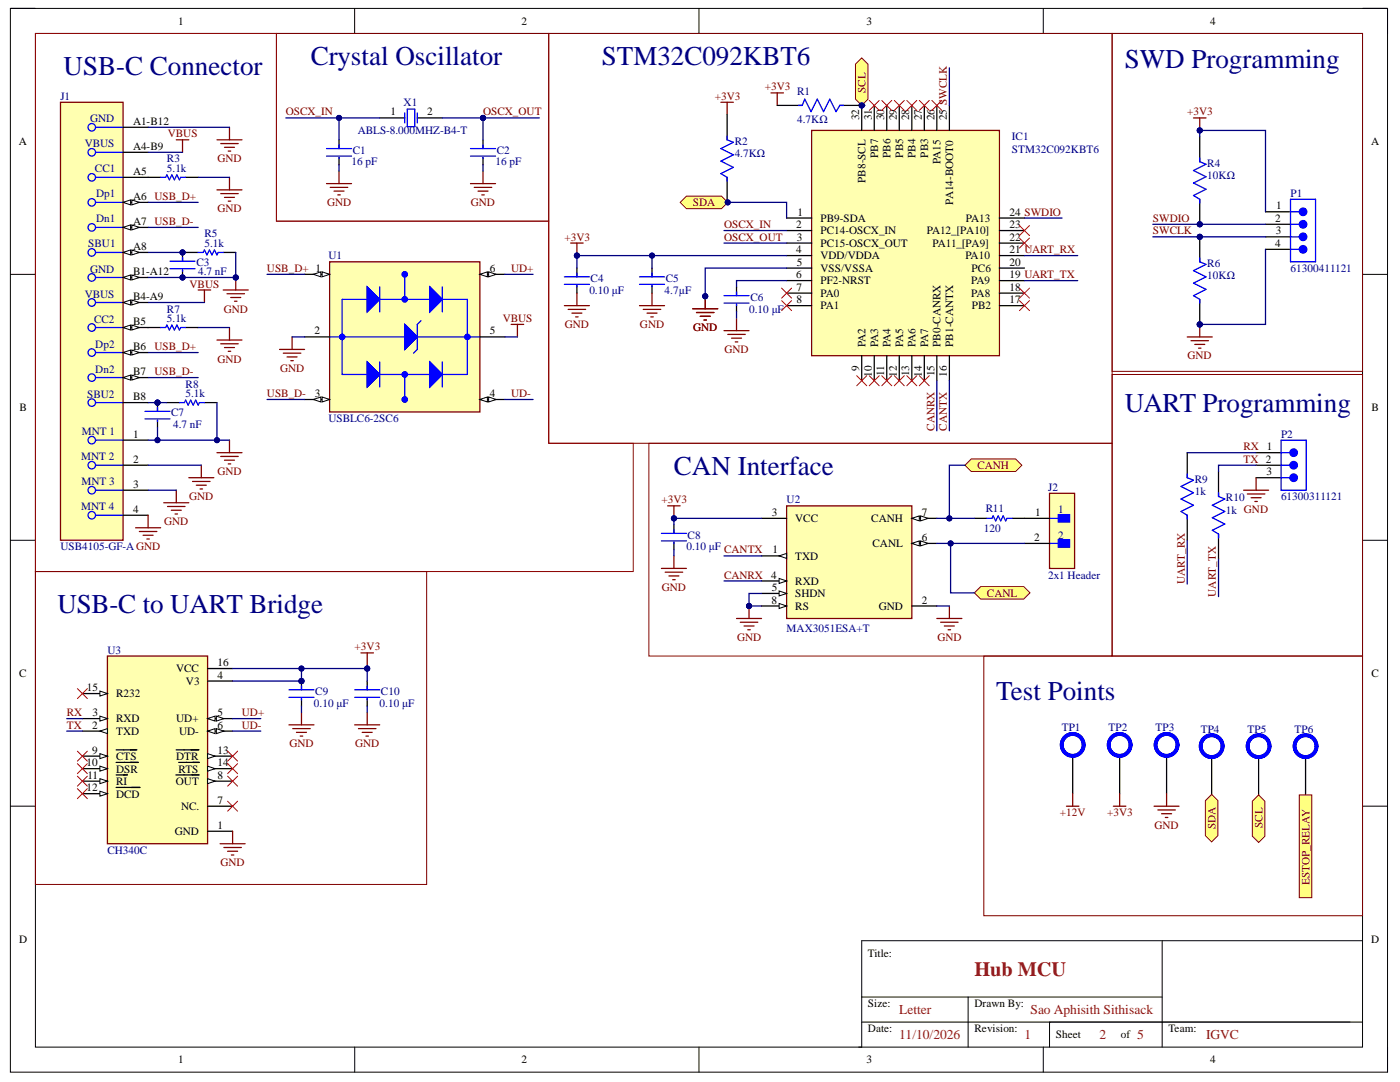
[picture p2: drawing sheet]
<svg xmlns="http://www.w3.org/2000/svg" width="279mm" height="216mm" viewBox="0 0 279 216" stroke-linecap="round" stroke-linejoin="round" font-family="sans-serif">
<defs><g id="words">
<g font-size="5.4" fill="#000080">
<text x="12.7" y="14.9">USB-C Connector</text>
<text x="62" y="13">Crystal Oscillator</text>
<text x="120.1" y="13">STM32C092KBT6</text>
<text x="224.5" y="13.6">SWD Programming</text>
<text x="224.5" y="82.3">UART Programming</text>
<text x="134.5" y="94.8">CAN Interface</text>
<text x="11.5" y="122.2">USB-C to UART Bridge</text>
<text x="198.8" y="139.7">Test Points</text>
</g>
<text font-size="4.1" fill="#93002d" x="194.5" y="194.7">Hub MCU</text>
<g font-size="2.7" fill="#93002d">
<text x="179.5" y="202.4">Letter</text>
<text x="205.7" y="202.4">Sao Aphisith Sithisack</text>
<text x="179.5" y="207.3">11/10/2026</text>
<text x="204.5" y="207.3">1</text>
<text x="219.4" y="207.3">2</text>
<text x="226.9" y="207.3">5</text>
<text x="240.7" y="207.3">IGVC</text>
</g>
<g font-size="2.2">
<text x="35.6" y="5">1</text>
<text x="104.1" y="5">2</text>
<text x="172.9" y="5">3</text>
<text x="241.5" y="5">4</text>
<text x="77.9" y="23">1</text>
<text x="85.3" y="23">2</text>
<text x="3.8" y="29">A</text>
<text x="26.6" y="24.9">A1-B12</text>
<text x="26.6" y="29.9">A4-B9</text>
<text x="171.5" y="24" transform="rotate(-90 171.5 24)">32</text>
<text x="174" y="24" transform="rotate(-90 174 24)">31</text>
<text x="176.5" y="24" transform="rotate(-90 176.5 24)">30</text>
<text x="179" y="24" transform="rotate(-90 179 24)">29</text>
<text x="181.5" y="24" transform="rotate(-90 181.5 24)">28</text>
<text x="184" y="24" transform="rotate(-90 184 24)">27</text>
<text x="186.5" y="24" transform="rotate(-90 186.5 24)">26</text>
<text x="189" y="24" transform="rotate(-90 189 24)">25 SWCLK</text>
<text x="273.6" y="29">A</text>
<text x="26.6" y="34.9">A5</text>
<text x="175.2" y="31.6" transform="rotate(-90 175.2 31.6)">PB7</text>
<text x="177.7" y="31.6" transform="rotate(-90 177.7 31.6)">PB6</text>
<text x="180.2" y="31.5" transform="rotate(-90 180.2 31.5)">PB5</text>
<text x="182.7" y="31.6" transform="rotate(-90 182.7 31.6)">PB4</text>
<text x="185.2" y="31.5" transform="rotate(-90 185.2 31.5)">PB3</text>
<text x="187.7" y="32.8" transform="rotate(-90 187.7 32.8)">PA15</text>
<text x="26.6" y="39.9">A6 USB_D+</text>
<text x="172.7" y="36.5" transform="rotate(-90 172.7 36.5)">PB8-SCL</text>
<text x="190.2" y="40.8" transform="rotate(-90 190.2 40.8)">PA14-BOOT0</text>
<text x="254.7" y="41.8">1</text>
<text x="26.6" y="44.9">A7 USB_D-</text>
<text x="158.9" y="45.5">2</text>
<text x="159.1" y="43">1</text>
<text x="163.7" y="44.2">PB9-SDA</text>
<text x="163.7" y="46.7">PC14-OSCX_IN</text>
<text x="185" y="46.7">PA12_[PA10]</text>
<text x="192.7" y="44.2">PA13</text>
<text x="201.5" y="43">24 SWDIO</text>
<text x="201.5" y="45.5">23</text>
<text x="254.5" y="44.2">2</text>
<text x="254.6" y="46.7">3</text>
<text x="26.6" y="49.9">A8</text>
<text x="158.9" y="50.5">4</text>
<text x="159" y="53">5</text>
<text x="159.1" y="48">3</text>
<text x="163.7" y="49.3">PC15-OSCX_OUT</text>
<text x="163.7" y="51.8">VDD/VDDA</text>
<text x="186.1" y="49.3">PA11_[PA9]</text>
<text x="192.7" y="51.8">PA10</text>
<text x="201.5" y="48">22</text>
<text x="201.5" y="50.5">21 UART_RX</text>
<text x="201.5" y="53">20</text>
<text x="254.5" y="49.3">4</text>
<text x="26.6" y="54.9">B1-A12</text>
<text x="26.6" y="59.9">B4-A9</text>
<text x="97.7" y="54.3">6</text>
<text x="158.9" y="55.5">6</text>
<text x="159" y="58">7</text>
<text x="163.7" y="54.3">VSS/VSSA</text>
<text x="163.7" y="56.8">PF2-NRST</text>
<text x="163.7" y="59.2">PA0</text>
<text x="193.8" y="56.8">PA9</text>
<text x="193.8" y="59.2">PA8</text>
<text x="193.9" y="54.3">PC6</text>
<text x="201.5" y="55.5">19 UART_TX</text>
<text x="201.5" y="58">18</text>
<text x="26.6" y="64.9">B5</text>
<text x="159" y="60.5">8</text>
<text x="163.7" y="61.7">PA1</text>
<text x="193.9" y="61.7">PB2</text>
<text x="201.5" y="60.5">17</text>
<text x="26.6" y="69.9">B6</text>
<text x="62.7" y="66.7">2</text>
<text x="97.7" y="66.7">5</text>
<text x="172.7" y="69.2" transform="rotate(-90 172.7 69.2)">PA2</text>
<text x="175.2" y="69.2" transform="rotate(-90 175.2 69.2)">PA3</text>
<text x="177.7" y="69.2" transform="rotate(-90 177.7 69.2)">PA4</text>
<text x="180.2" y="69.2" transform="rotate(-90 180.2 69.2)">PA5</text>
<text x="182.7" y="69.2" transform="rotate(-90 182.7 69.2)">PA6</text>
<text x="185.2" y="69.2" transform="rotate(-90 185.2 69.2)">PA7</text>
<text x="187.7" y="69.2" transform="rotate(-90 187.7 69.2)">PB0-CANRX</text>
<text x="190.2" y="69.2" transform="rotate(-90 190.2 69.2)">PB1-CANTX</text>
<text x="26.6" y="74.8">B7</text>
<text x="171.5" y="74" transform="rotate(-90 171.5 74)">9</text>
<text x="174" y="75.1" transform="rotate(-90 174 75.1)">10</text>
<text x="176.5" y="75" transform="rotate(-90 176.5 75)">11</text>
<text x="179" y="75.1" transform="rotate(-90 179 75.1)">12</text>
<text x="181.5" y="75.1" transform="rotate(-90 181.5 75.1)">13</text>
<text x="184" y="75.1" transform="rotate(-90 184 75.1)">14</text>
<text x="186.5" y="75.1" transform="rotate(-90 186.5 75.1)">15</text>
<text x="189" y="75.1" transform="rotate(-90 189 75.1)">16</text>
<text x="3.9" y="82">B</text>
<text x="26.6" y="79.8">B8</text>
<text x="62.8" y="79.2">3</text>
<text x="97.7" y="79.2">4</text>
<text x="273.7" y="82">B</text>
<text x="26.6" y="87.3">1</text>
<text x="26.6" y="92.3">2</text>
<text x="252.7" y="94.8">3</text>
<text x="26.6" y="97.3">3</text>
<text x="26.6" y="102.3">4</text>
<text x="154.1" y="102.9">3</text>
<text x="158.7" y="104.2">VCC</text>
<text x="173.9" y="104.2">CANH</text>
<text x="184" y="102.9">7</text>
<text x="184" y="107.9">6</text>
<text x="206.4" y="107.9">2</text>
<text x="206.6" y="102.9">1</text>
<text x="154.1" y="110.4">1</text>
<text x="158.7" y="111.7">TXD</text>
<text x="174.1" y="109.2">CANL</text>
<text x="153.9" y="115.4">4</text>
<text x="154" y="117.9">5</text>
<text x="158.7" y="116.7">RXD</text>
<text x="158.7" y="119.2">SHDN</text>
<text x="154" y="120.4">8</text>
<text x="158.7" y="121.7">RS</text>
<text x="175.4" y="121.7">GND</text>
<text x="184" y="120.4">2</text>
<text x="3.8" y="135.1">C</text>
<text x="17.3" y="137.9">15</text>
<text x="35.1" y="134.2">VCC</text>
<text x="37.1" y="136.7">V3</text>
<text x="43.4" y="132.9">16</text>
<text x="43.4" y="135.4">4</text>
<text x="273.7" y="135.1">C</text>
<text x="18.5" y="142.9">3</text>
<text x="23.2" y="139.1">R232</text>
<text x="43.4" y="142.9">5</text>
<text x="18.4" y="145.4">2</text>
<text x="23.2" y="144.1">RXD</text>
<text x="23.2" y="146.6">TXD</text>
<text x="35.2" y="144.1">UD+</text>
<text x="35.8" y="146.6">UD-</text>
<text x="43.4" y="145.4">6</text>
<text x="17.2" y="152.9">10</text>
<text x="17.5" y="155.4">11</text>
<text x="18.4" y="150.4">9</text>
<text x="23.2" y="151.7">CTS</text>
<text x="23.2" y="154.1">DSR</text>
<text x="35.1" y="151.7">DTR</text>
<text x="35.6" y="154.1">RTS</text>
<text x="43.4" y="150.4">13</text>
<text x="43.4" y="152.9">14</text>
<text x="43.4" y="155.4">8</text>
<text x="17.3" y="157.9">12</text>
<text x="23.2" y="156.6">RI</text>
<text x="23.2" y="159.1">DCD</text>
<text x="35.1" y="156.6">OUT</text>
<text x="36.1" y="161.6">NC.</text>
<text x="43.4" y="160.4">7</text>
<text x="34.9" y="166.6">GND</text>
<text x="43.4" y="165.4">1</text>
<text x="3.8" y="188.2">D</text>
<text x="173.2" y="191">Title:</text>
<text x="273.6" y="188.2">D</text>
<text x="173.2" y="201">Size:</text>
<text x="194.5" y="201">Drawn By:</text>
<text x="173.2" y="206">Date:</text>
<text x="194.5" y="206">Revision:</text>
<text x="210.7" y="207.2">Sheet</text>
<text x="223.7" y="207.2">of</text>
<text x="233.2" y="206">Team:</text>
<text x="35.6" y="212.2">1</text>
<text x="104.1" y="212.2">2</text>
<text x="172.9" y="212.2">3</text>
<text x="241.5" y="212.2">4</text>
</g>
<g font-size="2.2" fill="#000080">
<text x="12" y="19.9">J1</text>
<text x="80.5" y="21.1">X1</text>
<text x="159.1" y="19">R1</text>
<text x="16.9" y="29.4">VBUS</text>
<text x="18" y="24.4">GND</text>
<text x="71.4" y="26.8">ABLS-8.000MHZ-B4-T</text>
<text x="146.6" y="28.9">R2</text>
<text x="159.1" y="24.5">4.7KΩ</text>
<text x="202" y="28">IC1</text>
<text x="18.9" y="34.4">CC1</text>
<text x="33.3" y="34.3">5.1k</text>
<text x="33.3" y="32.4">R3</text>
<text x="70.1" y="33">16 pF</text>
<text x="70.4" y="30.6">C1</text>
<text x="98.9" y="33">16 pF</text>
<text x="99.1" y="30.6">C2</text>
<text x="146.6" y="31.4">4.7KΩ</text>
<text x="202" y="30.5">STM32C092KBT6</text>
<text x="240.9" y="35.8">10KΩ</text>
<text x="240.9" y="33.3">R4</text>
<text x="19.2" y="39.4">Dp1</text>
<text x="257.6" y="39.3">P1</text>
<text x="19.2" y="44.4">Dn1</text>
<text x="40.8" y="47.4">R5</text>
<text x="17.6" y="49.4">SBU1</text>
<text x="39.2" y="53.1">C3</text>
<text x="40.8" y="49.3">5.1k</text>
<text x="65.5" y="51.8">U1</text>
<text x="240.9" y="53.2">R6</text>
<text x="16.9" y="59.4">VBUS</text>
<text x="18" y="54.4">GND</text>
<text x="39.5" y="54.9">4.7 nF</text>
<text x="117.6" y="58.6">0.10 μF</text>
<text x="117.9" y="56.2">C4</text>
<text x="132.6" y="58.6">4.7µF</text>
<text x="132.9" y="56.2">C5</text>
<text x="240.9" y="55.7">10KΩ</text>
<text x="257.6" y="54.3">61300411121</text>
<text x="18.8" y="64.4">CC2</text>
<text x="33.3" y="64.2">5.1k</text>
<text x="33.3" y="62.4">R7</text>
<text x="149.5" y="62.4">0.10 μF</text>
<text x="149.7" y="60">C6</text>
<text x="19" y="69.3">Dp2</text>
<text x="19" y="74.3">Dn2</text>
<text x="37" y="77.3">R8</text>
<text x="17.4" y="79.4">SBU2</text>
<text x="34.2" y="83.1">C7</text>
<text x="37" y="79.2">5.1k</text>
<text x="16.4" y="86.8">MNT 1</text>
<text x="34.5" y="85.4">4.7 nF</text>
<text x="65.5" y="84.2">USBLC6-2SC6</text>
<text x="255.7" y="87.3">P2</text>
<text x="16.2" y="91.8">MNT 2</text>
<text x="16.2" y="101.8">MNT 4</text>
<text x="16.3" y="96.8">MNT 3</text>
<text x="157" y="100.4">U2</text>
<text x="209.2" y="98">J2</text>
<text x="238.4" y="98.8">1k</text>
<text x="238.4" y="96.3">R9</text>
<text x="244.7" y="100.1">R10</text>
<text x="255.7" y="99.8">61300311121</text>
<text x="137.2" y="107.5">C8</text>
<text x="196.3" y="106.1">120</text>
<text x="196.7" y="102.2">R11</text>
<text x="211.2" y="102.4">1</text>
<text x="211.2" y="107.5">2</text>
<text x="244.7" y="102.6">1k GND</text>
<text x="12" y="109.8">USB4105-GF-AGND</text>
<text x="137" y="109.8">0.10 μF</text>
<text x="209.2" y="115.4">2x1 Header</text>
<text x="21.4" y="130.4">U3</text>
<text x="157" y="126.1">MAX3051ESA+T</text>
<text x="62.7" y="141">0.10 μF</text>
<text x="62.9" y="138.6">C9</text>
<text x="75.8" y="141">0.10 μF</text>
<text x="76" y="138.6">C10</text>
<text x="211.9" y="146">TP1</text>
<text x="221.2" y="146">TP2</text>
<text x="230.6" y="146">TP3</text>
<text x="239.6" y="146.2">TP4</text>
<text x="249" y="146.2">TP5</text>
<text x="258.4" y="146.2">TP6</text>
<text x="21.4" y="170.4">CH340C</text>
</g>
<g font-size="2.2" fill="#800000">
<text x="57" y="23">OSCX_IN</text>
<text x="96.4" y="23">OSCX_OUT</text>
<text x="142.6" y="19.9">+3V3</text>
<text x="152.6" y="18.1">+3V3</text>
<text x="172.7" y="18.5" transform="rotate(-90 172.7 18.5)">SCL</text>
<text x="236.9" y="23">+3V3</text>
<text x="33.5" y="27.4">VBUS</text>
<text x="43.4" y="32.4">GND</text>
<text x="65.3" y="41.1">GND</text>
<text x="94" y="41.1">GND</text>
<text x="138.2" y="41.1">SDA</text>
<text x="43.4" y="42.4">GND</text>
<text x="144.5" y="45.5">OSCX_IN</text>
<text x="230.1" y="44.2">SWDIO</text>
<text x="230.1" y="46.7">SWCLK</text>
<text x="112.6" y="48">+3V3</text>
<text x="144.5" y="48">OSCX_OUT</text>
<text x="37.8" y="57.4">VBUS</text>
<text x="53.3" y="54.3">USB_D+ 1</text>
<text x="102" y="54.3">UD+</text>
<text x="44.6" y="62.4">GND</text>
<text x="100.3" y="64.2">VBUS</text>
<text x="112.7" y="65.5">GND</text>
<text x="127.7" y="65.5">GND</text>
<text x="30.8" y="69.9">USB_D+</text>
<text x="138.3" y="66.1">GND</text>
<text x="144.6" y="70.5">GND</text>
<text x="237" y="71.7">GND</text>
<text x="30.8" y="74.8">USB_D-</text>
<text x="43.4" y="72.3">GND</text>
<text x="55.9" y="74.2">GND</text>
<text x="53.3" y="79.2">USB_D-</text>
<text x="102" y="79.2">UD-</text>
<text x="186.5" y="86" transform="rotate(-90 186.5 86)">CANRX</text>
<text x="189" y="86" transform="rotate(-90 189 86)">CANTX</text>
<text x="248.2" y="89.8">RX 1</text>
<text x="43.4" y="94.8">GND</text>
<text x="195.1" y="93.6">CANH</text>
<text x="248.2" y="92.3">TX 2</text>
<text x="37.8" y="99.8">GND</text>
<text x="132" y="100.4">+3V3</text>
<text x="32.8" y="104.8">GND</text>
<text x="144.5" y="110.4">CANTX</text>
<text x="132.1" y="117.9">GND</text>
<text x="144.5" y="115.4">CANRX</text>
<text x="197" y="119">CANL</text>
<text x="236.5" y="116.5" transform="rotate(-90 236.5 116.5)">UART_RX</text>
<text x="242.7" y="119" transform="rotate(-90 242.7 119)">UART_TX</text>
<text x="70.8" y="129.8">+3V3</text>
<text x="147.1" y="127.9">GND</text>
<text x="187.1" y="127.9">GND</text>
<text x="13.3" y="142.9">RX</text>
<text x="48.3" y="142.9">UD+</text>
<text x="13.3" y="145.4">TX</text>
<text x="48.3" y="145.4">UD-</text>
<text x="57.8" y="149.1">GND</text>
<text x="70.9" y="149.1">GND</text>
<text x="211.5" y="162.9">+12V</text>
<text x="220.9" y="162.9">+3V3</text>
<text x="230.4" y="165.4">GND</text>
<text x="242.5" y="165.5" transform="rotate(-90 242.5 165.5)">SDA</text>
<text x="251.9" y="165.2" transform="rotate(-90 251.9 165.2)">SCL</text>
<text x="44" y="172.9">GND</text>
<text x="261.3" y="176.6" transform="rotate(-90 261.3 176.6)">ESTOP_RELAY</text>
</g>
</g></defs>
<path d="M2.1 1.7h274.8v212.2h-274.8z" fill="none" stroke="#000" stroke-width=".2"/>
<path d="M7.1 6.7h264.8v202.2h-264.8z" fill-rule="evenodd" fill="#fff"/>
<g fill="none" stroke="#000" stroke-width=".2">
<path d="M2.1 1.7h5M7.1 6.7h264.8v202.2h-264.8zM70.8 1.7v5M139.5 1.7v5M208.2 1.7v5M271.9 1.7h5v5M2.1 54.7h5M271.9 54.7h5M2.1 107.8h5M271.9 107.8h5M2.1 160.9h5M271.9 160.9h5"/>
<path d="M172 198.9h59.9M193.2 198.9v10M231.9 187.7v21.2M271.9 187.7h-99.9v21.2h-.6M70.8 208.9v5M139.5 208.9v5M172 203.9h99.9M208.2 208.9v5M209.5 203.9v5M276.9 208.9v5"/>
</g>
<circle cx="172" cy="21" r=".5" fill="#000080"/>
<circle cx="172" cy="21" r=".5" fill="none" stroke="#000080" stroke-width=".2"/>
<path d="M162 26h37.5v45h-37.5z" fill-rule="evenodd" fill="#ffffb0"/>
<path d="M162 26h37.5v45h-37.5z" fill="none" stroke="#800000" stroke-width=".25"/>
<g fill="none" stroke="#000" stroke-width=".25">
<path d="M172 21v5M157 43.5h5M157 46h5M157 48.5h5M157 51h5M157 53.5h5M157 56h5M157 58.5h5M199.5 43.5h5M199.5 46h5M199.5 48.5h5M199.5 51h5"/>
<path d="M199.5 53.5h5M199.5 56h5M199.5 58.5h5M157 61h5M172 71v5M174.5 71v5M177 71v5M179.5 71v5M182 71v5M184.5 71v5M187 71v5M189.5 71v5"/>
<path d="M199.5 61h5"/>
</g>
<circle cx="172" cy="21" r=".5" fill="#000080"/>
<circle cx="172" cy="21" r=".5" fill="none" stroke="#000080" stroke-width=".2"/>
<path d="M174.5 21v5M177 21v5M179.5 21v5M182 21v5M184.5 21v5M187 21v5M189.5 21v5" fill="none" stroke="#000" stroke-width=".25"/>
<path d="M113.9 48.5h2.5M115.1 48.5v2.5" fill="none" stroke="#800000" stroke-width=".25"/>
<circle cx="115.1" cy="51" r=".5" fill="#000080"/>
<circle cx="115.1" cy="51" r=".5" fill="none" stroke="#000080" stroke-width=".2"/>
<path d="M238.2 23.5h2.5M239.4 23.5v2.5M115.1 58.5v2.5M112.6 61h5M113.4 61.7h3.5M114.1 62.5h2M114.9 63.2h.5M144.5 66h5M145.2 66.7h3.5M146 67.5h2M146.7 68.2h.5M147 63.5v2.5" fill="none" stroke="#800000" stroke-width=".25"/>
<path d="M55.2 6.7h54.3v37.4h-54.3z" fill="none" stroke="#800000" stroke-width=".2"/>
<circle cx="239.4" cy="26" r=".5" fill="#000080"/>
<circle cx="239.4" cy="26" r=".5" fill="none" stroke="#000080" stroke-width=".2"/>
<path d="M236.9 67.2h5M237.7 68h3.5M238.4 68.7h2M239.2 69.5h.5M239.4 64.7v2.5" fill="none" stroke="#800000" stroke-width=".25"/>
<circle cx="239.4" cy="64.7" r=".5" fill="#000080"/>
<circle cx="239.4" cy="64.7" r=".5" fill="none" stroke="#000080" stroke-width=".2"/>
<path d="M221.9 6.7h50v67.4h-50z" fill="none" stroke="#800000" stroke-width=".2"/>
<path d="M135.7 40.4l1.3-1.3h7l1.2 1.3-1.2 1.2h-7z" fill-rule="evenodd" fill="#ffff80"/>
<path d="M135.7 40.4l1.3-1.3h7l1.2 1.3-1.2 1.2h-7z" fill="none" stroke="#800000" stroke-width=".2"/>
<circle cx="145.2" cy="40.4" r=".5" fill="#000080"/>
<circle cx="145.2" cy="40.4" r=".5" fill="none" stroke="#000080" stroke-width=".2"/>
<path d="M170.7 12.8l1.3-1.2 1.2 1.2v7l-1.2 1.2-1.3-1.2z" fill-rule="evenodd" fill="#ffff80"/>
<path d="M170.7 12.8l1.3-1.2 1.2 1.2v7l-1.2 1.2-1.3-1.2z" fill="none" stroke="#800000" stroke-width=".2"/>
<circle cx="172" cy="21" r=".5" fill="#000080"/>
<circle cx="172" cy="21" r=".5" fill="none" stroke="#000080" stroke-width=".2"/>
<path d="M157 100.9h25v22.5h-25z" fill-rule="evenodd" fill="#ffffb0"/>
<path d="M157 100.9h25v22.5h-25z" fill="none" stroke="#800000" stroke-width=".25"/>
<path d="M152 103.4h5M182 103.4h5" fill="none" stroke="#000" stroke-width=".25"/>
<path d="M182 103.4l1.5-.5v1z" fill="#f8fcff"/>
<path d="M182 103.4l1.5-.5v1z" fill="none" stroke="#000" stroke-width=".2"/>
<path d="M183.7 102.9l1.5 .5-1.5 .5z" fill="#f8fcff"/>
<path d="M183.7 102.9l1.5 .5-1.5 .5z" fill="none" stroke="#000" stroke-width=".2"/>
<path d="M182 108.4h5" fill="none" stroke="#000" stroke-width=".25"/>
<path d="M182 108.4l1.5-.5v1z" fill="#f8fcff"/>
<path d="M182 108.4l1.5-.5v1z" fill="none" stroke="#000" stroke-width=".2"/>
<path d="M183.7 107.9l1.5 .5-1.5 .5z" fill="#f8fcff"/>
<path d="M183.7 107.9l1.5 .5-1.5 .5z" fill="none" stroke="#000" stroke-width=".2"/>
<path d="M152 120.9h5" fill="none" stroke="#000" stroke-width=".25"/>
<path d="M155.5 120.4l1.5 .5-1.5 .5z" fill="#f8fcff"/>
<path d="M155.5 120.4l1.5 .5-1.5 .5z" fill="none" stroke="#000" stroke-width=".2"/>
<path d="M152 115.9h5" fill="none" stroke="#000" stroke-width=".25"/>
<path d="M155.5 115.4l1.5 .5-1.5 .5z" fill="#f8fcff"/>
<path d="M155.5 115.4l1.5 .5-1.5 .5z" fill="none" stroke="#000" stroke-width=".2"/>
<path d="M152 118.4h5" fill="none" stroke="#000" stroke-width=".25"/>
<path d="M155.5 117.9l1.5 .5-1.5 .5z" fill="#f8fcff"/>
<path d="M155.5 117.9l1.5 .5-1.5 .5z" fill="none" stroke="#000" stroke-width=".2"/>
<path d="M152 110.9h5" fill="none" stroke="#000" stroke-width=".25"/>
<path d="M155.5 110.9l1.5-.5v1z" fill="#f8fcff"/>
<path d="M155.5 110.9l1.5-.5v1z" fill="none" stroke="#000" stroke-width=".2"/>
<path d="M182 120.9h5" fill="none" stroke="#000" stroke-width=".25"/>
<path d="M133.2 100.9h2.5M134.5 100.9v2.5" fill="none" stroke="#800000" stroke-width=".25"/>
<circle cx="134.5" cy="103.4" r=".5" fill="#000080"/>
<circle cx="134.5" cy="103.4" r=".5" fill="none" stroke="#000080" stroke-width=".2"/>
<g fill="none" stroke="#800000" stroke-width=".25">
<path d="M132 113.4h5M132.7 114.2h3.5M133.5 114.9h2M134.2 115.7h.5M134.5 110.9v2.5M147 123.4h5M147.7 124.2h3.5M148.5 124.9h2M149.2 125.7h.5M149.5 120.9v2.5M187 123.4h5M187.7 124.2h3.5"/>
<path d="M188.5 124.9h2M189.2 125.7h.5M189.5 120.9v2.5"/>
</g>
<path d="M109.5 6.7h112.4v81.8h-112.4z" fill="none" stroke="#800000" stroke-width=".2"/>
<circle cx="149.5" cy="120.9" r=".5" fill="#000080"/>
<circle cx="149.5" cy="120.9" r=".5" fill="none" stroke="#000080" stroke-width=".2"/>
<path d="M209.5 98.4h5v15h-5z" fill-rule="evenodd" fill="#ffffb0"/>
<path d="M209.5 98.4h5v15h-5z" fill="none" stroke="#800000" stroke-width=".25"/>
<path d="M211.2 102.7h2.3v1.5h-2.3z" fill-rule="evenodd" fill="#00f"/>
<path d="M209.5 103.4h1.7M211.2 102.7h2.3v1.5h-2.3z" fill="none" stroke="#00f" stroke-width=".25"/>
<path d="M211.2 107.7h2.3v1.5h-2.3z" fill-rule="evenodd" fill="#00f"/>
<path d="M209.5 108.4h1.7M211.2 107.7h2.3v1.5h-2.3z" fill="none" stroke="#00f" stroke-width=".25"/>
<path d="M204.5 103.4h5M204.5 108.4h5" fill="none" stroke="#000" stroke-width=".25"/>
<path d="M193.8 91.6h8.9l1.2 1.2-1.2 1.3h-8.9l-1.2-1.3z" fill-rule="evenodd" fill="#ffff80"/>
<path d="M129.5 88.5h92.4v42.4h-92.4zM193.8 91.6h8.9l1.2 1.2-1.2 1.3h-8.9l-1.2-1.3z" fill="none" stroke="#800000" stroke-width=".2"/>
<path d="M252.6 44.8h4.9M252.6 42.3h4.9" fill="none" stroke="#000" stroke-width=".25"/>
<path d="M257.5 44.8h1.8" fill="none" stroke="#00f" stroke-width=".25"/>
<circle cx="260.1" cy="44.8" r=".75" fill="#00f"/>
<g fill="none" stroke="#00f" stroke-width=".25">
<path d="M257.5 42.3h1.8M257.5 47.3h1.8"/>
<circle cx="260.1" cy="44.8" r=".75"/>
</g>
<path d="M252.6 47.3h4.9" fill="none" stroke="#000" stroke-width=".25"/>
<circle cx="260.1" cy="47.3" r=".75" fill="#00f"/>
<g fill="none" stroke="#00f" stroke-width=".25">
<path d="M257.5 49.8h1.8"/>
<circle cx="260.1" cy="47.3" r=".75"/>
</g>
<path d="M252.6 49.8h4.9" fill="none" stroke="#000" stroke-width=".25"/>
<circle cx="260.1" cy="49.8" r=".75" fill="#00f"/>
<g fill="none" stroke="#00f" stroke-width=".25">
<path d="M257.5 39.8h5v12.4h-5z"/>
<circle cx="260.1" cy="49.8" r=".75"/>
</g>
<circle cx="260.1" cy="42.3" r=".75" fill="#00f"/>
<g fill="none" stroke="#00f" stroke-width=".25">
<path d="M255.7 92.8h1.7"/>
<circle cx="260.1" cy="42.3" r=".75"/>
</g>
<path d="M153.9 18.5h2.5M155.1 18.5v2.5M143.9 20.4h2.5M145.1 20.4v2.5" fill="none" stroke="#800000" stroke-width=".25"/>
<path d="M250.7 92.8h5M250.7 90.3h5" fill="none" stroke="#000" stroke-width=".25"/>
<circle cx="258.2" cy="92.8" r=".75" fill="#00f"/>
<g fill="none" stroke="#00f" stroke-width=".25">
<path d="M255.7 90.3h1.7M255.7 95.3h1.7"/>
<circle cx="258.2" cy="92.8" r=".75"/>
</g>
<path d="M250.7 95.3h5" fill="none" stroke="#000" stroke-width=".25"/>
<circle cx="258.2" cy="95.3" r=".75" fill="#00f"/>
<g fill="none" stroke="#00f" stroke-width=".25">
<path d="M255.7 87.8h5v10h-5z"/>
<circle cx="258.2" cy="95.3" r=".75"/>
</g>
<circle cx="258.2" cy="90.3" r=".75" fill="#00f"/>
<circle cx="258.2" cy="90.3" r=".75" fill="none" stroke="#00f" stroke-width=".25"/>
<path d="M248.2 97.8h5M248.9 98.6h3.5M249.7 99.3h2M250.7 95.3v2.5M250.4 100.1h.5" fill="none" stroke="#800000" stroke-width=".25"/>
<path d="M221.9 74.7h50v56.2h-50z" fill="none" stroke="#800000" stroke-width=".2"/>
<path d="M241.8 151.1v7.5M251.2 151.1v7.5M260.5 151.1v7.5" fill="none" stroke="#000" stroke-width=".25"/>
<g fill="none" stroke="#00f" stroke-width=".76">
<circle cx="241.8" cy="148.9" r="2.18"/>
<circle cx="251.2" cy="148.9" r="2.18"/>
<circle cx="260.5" cy="148.9" r="2.18"/>
<circle cx="260.6" cy="148.9" r="2.18"/>
</g>
<path d="M240.6 159.8l1.2-1.3 1.3 1.3v6.9l-1.3 1.3-1.2-1.3z" fill-rule="evenodd" fill="#ffff80"/>
<path d="M240.6 159.8l1.2-1.3 1.3 1.3v6.9l-1.3 1.3-1.2-1.3z" fill="none" stroke="#800000" stroke-width=".2"/>
<path d="M249.9 159.9l1.3-1.3 1.2 1.3v7l-1.2 1.2-1.3-1.2z" fill-rule="evenodd" fill="#ffff80"/>
<path d="M249.9 159.9l1.3-1.3 1.2 1.3v7l-1.2 1.2-1.3-1.2z" fill="none" stroke="#800000" stroke-width=".2"/>
<path d="M259.3 158.6h2.5v20.5h-2.5z" fill-rule="evenodd" fill="#ffff80"/>
<path d="M259.3 158.6h2.5v20.5h-2.5z" fill="none" stroke="#800000" stroke-width=".2"/>
<path d="M145.1 22.9v5M145.1 35.4v5M155.1 21h5M167.6 21h5M214.1 150.9v7.5M223.5 150.9v7.5M232.8 150.9v7.5" fill="none" stroke="#000" stroke-width=".25"/>
<g fill="none" stroke="#00f" stroke-width=".76">
<circle cx="214.1" cy="148.6" r="2.19"/>
<circle cx="223.4" cy="148.6" r="2.18"/>
<circle cx="223.4" cy="148.6" r="2.19"/>
<circle cx="232.8" cy="148.6" r="2.19"/>
</g>
<path d="M214.1 158.4v2.5M223.5 158.4v2.5M232.8 158.4v2.5M212.8 160.9h2.5M222.2 160.9h2.5M230.3 160.9h5M231.1 161.6h3.5M231.8 162.4h2M232.6 163.1h.5" fill="none" stroke="#800000" stroke-width=".25"/>
<path d="M145.1 27.2v.7l1.3 .5-2.5 1.2 2.5 1.3-2.5 1.2 2.5 1.3-2.5 1.2 1.2 .8v.7M159.4 21h.7l.5-1.2 1.3 2.5 1.2-2.5 1.3 2.5 1.2-2.5 1.3 2.5 .7-1.3h.8" fill="none" stroke="#00f" stroke-width=".25"/>
<circle cx="239.4" cy="44.8" r=".5" fill="#000080"/>
<circle cx="239.4" cy="44.8" r=".5" fill="none" stroke="#000080" stroke-width=".2"/>
<path d="M239.4 39.8v5" fill="none" stroke="#000" stroke-width=".25"/>
<circle cx="239.4" cy="44.8" r=".5" fill="#000080"/>
<circle cx="239.4" cy="44.8" r=".5" fill="none" stroke="#000080" stroke-width=".2"/>
<path d="M239.4 27.3v5" fill="none" stroke="#000" stroke-width=".25"/>
<path d="M239.4 31.5v.8l1.3 .5-2.5 1.2 2.5 1.3-2.5 1.2 2.5 1.3-2.5 1.2 1.2 .8v.7" fill="none" stroke="#00f" stroke-width=".25"/>
<circle cx="239.4" cy="64.7" r=".5" fill="#000080"/>
<circle cx="239.4" cy="64.7" r=".5" fill="none" stroke="#000080" stroke-width=".2"/>
<circle cx="239.4" cy="47.3" r=".5" fill="#000080"/>
<circle cx="239.4" cy="47.3" r=".5" fill="none" stroke="#000080" stroke-width=".2"/>
<path d="M239.4 59.7v5" fill="none" stroke="#000" stroke-width=".25"/>
<circle cx="239.4" cy="64.7" r=".5" fill="#000080"/>
<circle cx="239.4" cy="64.7" r=".5" fill="none" stroke="#000080" stroke-width=".2"/>
<path d="M239.4 47.3v4.9" fill="none" stroke="#000" stroke-width=".25"/>
<circle cx="239.4" cy="47.3" r=".5" fill="#000080"/>
<circle cx="239.4" cy="47.3" r=".5" fill="none" stroke="#000080" stroke-width=".2"/>
<g fill="none" stroke="#00f" stroke-width=".25">
<path d="M112.6 55.2h5M112.6 56.7h5M115.1 54.5v.7M115.1 57v.2M127.6 55.2h5M127.6 56.7h5M130.1 54.5v.7M130.1 57v.2M144.5 59h5M147 58.2v.8M239.4 51.5v.7l1.3 .6-2.5 1.2 2.5 1.2-2.5 1.3 2.5 1.2-2.5 1.3 1.2 .7v.8M144.5 60.5h5"/>
<path d="M147 60.7v.3M236.9 94.6v.7l1.3 .5-2.5 1.3 2.5 1.2-2.5 1.3 2.5 1.2-2.5 1.3 1.2 .7v.8M243.2 98.3v.8l1.2 .5-2.5 1.2 2.5 1.3-2.5 1.2 2.5 1.3-2.5 1.2 1.3 .8v.7M132 106.4h5M132 107.9h5M134.5 105.7v.7M134.5 108.2v.2M197 103.4h1l.2-.5 .5 1 .5-1 .5 1 .5-1 .5 1 .3-.5h1"/>
</g>
<g fill="none" stroke="#000" stroke-width=".25">
<path d="M115.1 53.5v1.7M115.1 57v1.5M130.1 53.5v1.7M130.1 57v1.5M147 57.2v1.8M147 60.7v1.5M236.9 90.3v5M243.2 94.1v5M134.5 104.7v1.7M134.5 108.2v1.5M194.5 103.4h2.5M202 103.4h2.5"/>
<path d="M236.9 102.8v5M243.2 106.6v5"/>
</g>
<path d="M130.1 58.5v2.5M140.7 59.1v2.5M127.6 61h5M128.4 61.7h3.5M129.1 62.5h2M129.9 63.2h.5M138.2 61.6h5M139 62.4h3.5M139.7 63.1h2M140.5 63.9h.5" fill="none" stroke="#800000" stroke-width=".25"/>
<circle cx="140.7" cy="59.1" r=".5" fill="#000080"/>
<circle cx="140.7" cy="59.1" r=".5" fill="none" stroke="#000080" stroke-width=".2"/>
<path d="M140.7 59.1v2.5M138.2 61.6h5M139 62.4h3.5M139.7 63.1h2M140.5 63.9h.5" fill="none" stroke="#800000" stroke-width=".25"/>
<circle cx="140.7" cy="59.1" r=".5" fill="#000080"/>
<circle cx="140.7" cy="59.1" r=".5" fill="none" stroke="#000080" stroke-width=".2"/>
<path d="M12.1 20.4h12.5v87.4h-12.5z" fill-rule="evenodd" fill="#ffffb0"/>
<path d="M12.1 20.4h12.5v87.4h-12.5z" fill="none" stroke="#800000" stroke-width=".25"/>
<g fill="none" stroke="#00f" stroke-width=".25">
<path d="M19.1 25.4h5.5M19.1 30.4h5.5M19.1 35.4h5.5M19.1 40.4h5.5M19.1 45.4h5.5M19.1 50.4h5.5M19.1 55.4h5.5M19.1 60.4h5.5M19.1 65.4h5.5M19.1 70.3h5.5M19.1 75.3h5.5M19.1 80.3h5.5"/>
<path d="M19.1 87.8h5.5M19.1 92.8h5.5M19.1 97.8h5.5M19.1 102.8h5.5"/>
<circle cx="18.3" cy="35.4" r=".75"/>
<circle cx="18.3" cy="30.4" r=".75"/>
<circle cx="18.3" cy="25.4" r=".75"/>
<circle cx="18.3" cy="45.4" r=".75"/>
<circle cx="18.3" cy="40.4" r=".75"/>
<circle cx="18.3" cy="55.4" r=".75"/>
<circle cx="18.3" cy="50.4" r=".75"/>
<circle cx="18.3" cy="60.4" r=".75"/>
<circle cx="18.3" cy="75.3" r=".75"/>
<circle cx="18.3" cy="65.4" r=".75"/>
<circle cx="18.3" cy="70.3" r=".75"/>
<circle cx="18.3" cy="80.3" r=".75"/>
<circle cx="18.3" cy="92.8" r=".75"/>
<circle cx="18.3" cy="97.8" r=".75"/>
<circle cx="18.3" cy="87.8" r=".75"/>
<circle cx="18.3" cy="102.8" r=".75"/>
</g>
<path d="M24.6 25.4h5M24.6 30.4h5M24.6 35.4h5M24.6 40.4h5M24.6 87.8h5M24.6 92.8h5M24.6 97.8h5M24.6 102.8h5" fill="none" stroke="#000" stroke-width=".25"/>
<path d="M24.6 40.4l1.5-.5v1z" fill="#f8fcff"/>
<path d="M24.6 40.4l1.5-.5v1z" fill="none" stroke="#000" stroke-width=".2"/>
<path d="M26.3 39.9l1.5 .5-1.5 .5z" fill="#f8fcff"/>
<path d="M26.3 39.9l1.5 .5-1.5 .5z" fill="none" stroke="#000" stroke-width=".2"/>
<path d="M24.6 45.4h5" fill="none" stroke="#000" stroke-width=".25"/>
<path d="M24.6 45.4l1.5-.5v1z" fill="#f8fcff"/>
<path d="M24.6 45.4l1.5-.5v1z" fill="none" stroke="#000" stroke-width=".2"/>
<path d="M26.3 44.9l1.5 .5-1.5 .5z" fill="#f8fcff"/>
<path d="M26.3 44.9l1.5 .5-1.5 .5z" fill="none" stroke="#000" stroke-width=".2"/>
<path d="M24.6 50.4h5" fill="none" stroke="#000" stroke-width=".25"/>
<path d="M24.6 50.4l1.5-.5v1z" fill="#f8fcff"/>
<path d="M24.6 50.4l1.5-.5v1z" fill="none" stroke="#000" stroke-width=".2"/>
<path d="M26.3 49.9l1.5 .5-1.5 .5z" fill="#f8fcff"/>
<path d="M26.3 49.9l1.5 .5-1.5 .5z" fill="none" stroke="#000" stroke-width=".2"/>
<path d="M24.6 55.4h5" fill="none" stroke="#000" stroke-width=".25"/>
<path d="M24.6 55.4l1.5-.5v1z" fill="#f8fcff"/>
<path d="M24.6 55.4l1.5-.5v1z" fill="none" stroke="#000" stroke-width=".2"/>
<path d="M26.3 54.9l1.5 .5-1.5 .5z" fill="#f8fcff"/>
<path d="M26.3 54.9l1.5 .5-1.5 .5z" fill="none" stroke="#000" stroke-width=".2"/>
<path d="M24.6 60.4h5" fill="none" stroke="#000" stroke-width=".25"/>
<path d="M24.6 60.4l1.5-.5v1z" fill="#f8fcff"/>
<path d="M24.6 60.4l1.5-.5v1z" fill="none" stroke="#000" stroke-width=".2"/>
<path d="M26.3 59.9l1.5 .5-1.5 .5z" fill="#f8fcff"/>
<path d="M26.3 59.9l1.5 .5-1.5 .5z" fill="none" stroke="#000" stroke-width=".2"/>
<path d="M24.6 65.4h5" fill="none" stroke="#000" stroke-width=".25"/>
<path d="M24.6 65.4l1.5-.5v1z" fill="#f8fcff"/>
<path d="M24.6 65.4l1.5-.5v1z" fill="none" stroke="#000" stroke-width=".2"/>
<path d="M26.3 64.9l1.5 .5-1.5 .5z" fill="#f8fcff"/>
<path d="M26.3 64.9l1.5 .5-1.5 .5z" fill="none" stroke="#000" stroke-width=".2"/>
<path d="M24.6 70.3h5" fill="none" stroke="#000" stroke-width=".25"/>
<path d="M24.6 70.3l1.5-.5v1z" fill="#f8fcff"/>
<path d="M24.6 70.3l1.5-.5v1z" fill="none" stroke="#000" stroke-width=".2"/>
<path d="M26.3 69.8l1.5 .5-1.5 .5z" fill="#f8fcff"/>
<path d="M26.3 69.8l1.5 .5-1.5 .5z" fill="none" stroke="#000" stroke-width=".2"/>
<path d="M24.6 75.3h5" fill="none" stroke="#000" stroke-width=".25"/>
<path d="M24.6 75.3l1.5-.5v1z" fill="#f8fcff"/>
<path d="M24.6 75.3l1.5-.5v1z" fill="none" stroke="#000" stroke-width=".2"/>
<path d="M26.3 74.8l1.5 .5-1.5 .5z" fill="#f8fcff"/>
<path d="M26.3 74.8l1.5 .5-1.5 .5z" fill="none" stroke="#000" stroke-width=".2"/>
<path d="M24.6 80.3h5" fill="none" stroke="#000" stroke-width=".25"/>
<path d="M43.3 27.9h5M44 28.6h3.5M44.8 29.4h2M45.5 30.1h.5M45.8 25.4v2.5M44.5 57.9h5M45.3 58.6h3.5M46 59.4h2M47 55.4v2.5M46.8 60.1h.5" fill="none" stroke="#800000" stroke-width=".25"/>
<circle cx="47" cy="55.4" r=".5" fill="#000080"/>
<circle cx="47" cy="55.4" r=".5" fill="none" stroke="#000080" stroke-width=".2"/>
<g fill="none" stroke="#800000" stroke-width=".25">
<path d="M35.2 27.9h2.5M36.4 27.9v2.5M43.3 37.9h5M44 38.6h3.5M44.8 39.4h2M45.8 35.4v2.5M39.6 57.9h2.4M40.8 57.9v2.5M45.5 40.1h.5M43.3 67.8h5M44 68.6h3.5M44.8 69.3h2"/>
<path d="M45.5 70.1h.5M45.8 65.4v2.4M35.2 97.8v2.5M37.7 95.3h5M38.4 96.1h3.5M39.2 96.8h2M39.9 97.6h.5M40.2 92.8v2.5M43.3 90.3h5M44 91.1h3.5M44.8 91.8h2M45.5 92.6h.5"/>
<path d="M45.8 87.8v2.5M27.1 105.3h5M27.8 106.1h3.5M28.6 106.8h2M29.3 107.6h.5M29.6 102.8v2.5M32.7 100.3h5M33.4 101.1h3.5M34.2 101.8h2M34.9 102.6h.5"/>
</g>
<path d="M29.6 35.4h2.5M37.1 35.4h2.5M29.6 65.4h2.5M37.1 65.4h2.5" fill="none" stroke="#000" stroke-width=".25"/>
<path d="M32.1 35.4h1l.2-.5 .5 1 .5-1 .5 1 .5-1 .5 1 .3-.5h1M32.1 65.4h1l.2-.5 .5 1 .5-1 .5 1 .5-1 .5 1 .3-.5h1" fill="none" stroke="#00f" stroke-width=".25"/>
<circle cx="31.4" cy="80.3" r=".5" fill="#000080"/>
<circle cx="31.4" cy="80.3" r=".5" fill="none" stroke="#000080" stroke-width=".2"/>
<path d="M31.4 80.3v1.8" fill="none" stroke="#000" stroke-width=".25"/>
<circle cx="31.4" cy="80.3" r=".5" fill="#000080"/>
<circle cx="31.4" cy="80.3" r=".5" fill="none" stroke="#000080" stroke-width=".2"/>
<path d="M37.1 50.4h2.5M44.5 50.4h2.5M31.4 83.8v1.5M33.3 80.3h2.5M40.8 80.3h2.5" fill="none" stroke="#000" stroke-width=".25"/>
<path d="M39.6 50.4h.9l.3-.5 .5 1 .5-1 .5 1 .5-1 .5 1 .2-.5h1M28.9 82.1h5M28.9 83.6h5M31.4 81.3v.8M31.4 83.8v.3M35.8 80.3h1l.3-.5 .5 1 .5-1 .5 1 .5-1 .5 1 .2-.5h1" fill="none" stroke="#00f" stroke-width=".25"/>
<circle cx="36.4" cy="50.4" r=".5" fill="#000080"/>
<circle cx="36.4" cy="50.4" r=".5" fill="none" stroke="#000080" stroke-width=".2"/>
<circle cx="36.4" cy="55.4" r=".5" fill="#000080"/>
<circle cx="36.4" cy="55.4" r=".5" fill="none" stroke="#000080" stroke-width=".2"/>
<path d="M36.4 50.4v1.7" fill="none" stroke="#000" stroke-width=".25"/>
<circle cx="36.4" cy="50.4" r=".5" fill="#000080"/>
<circle cx="36.4" cy="50.4" r=".5" fill="none" stroke="#000080" stroke-width=".2"/>
<path d="M36.4 53.9v1.5" fill="none" stroke="#000" stroke-width=".25"/>
<circle cx="36.4" cy="55.4" r=".5" fill="#000080"/>
<circle cx="36.4" cy="55.4" r=".5" fill="none" stroke="#000080" stroke-width=".2"/>
<path d="M33.9 52.1h5M33.9 53.6h5M36.4 51.4v.7M36.4 53.9v.2" fill="none" stroke="#00f" stroke-width=".25"/>
<path d="M65.8 52.2h30v30h-30z" fill-rule="evenodd" fill="#ffffb0"/>
<path d="M65.8 52.2h30v30h-30z" fill="none" stroke="#800000" stroke-width=".25"/>
<g fill="none" stroke="#00f" stroke-width=".25">
<path d="M73.3 59.7h-5v15h5M73.3 57.2l2.5 2.5-2.5 2.5zM75.8 59.7h10M75.8 57.2v5M80.8 54.7v5M85.8 57.2l2.5 2.5-2.5 2.5zM88.3 59.7h5v15h-5M88.3 57.2v5M65.8 67.2h15M73.3 72.2l2.5 2.5-2.5 2.5zM75.8 72.2v5M75.8 74.7h10"/>
<path d="M80.8 64.7l2.5 2.5-2.5 2.5zM80.8 74.7v5M83.3 67.2h12.5M84 64l-.7 .7v5l-.8 .8M85.8 72.2l2.5 2.5-2.5 2.5zM88.3 72.2v5"/>
</g>
<path d="M73.3 57.2l2.5 2.5-2.5 2.5z" fill="#00f"/>
<path d="M73.3 57.2l2.5 2.5-2.5 2.5z" fill="none" stroke="#00f" stroke-width=".25"/>
<path d="M85.8 57.2l2.5 2.5-2.5 2.5z" fill="#00f"/>
<path d="M85.8 57.2l2.5 2.5-2.5 2.5z" fill="none" stroke="#00f" stroke-width=".25"/>
<path d="M73.3 72.2l2.5 2.5-2.5 2.5z" fill="#00f"/>
<path d="M73.3 72.2l2.5 2.5-2.5 2.5z" fill="none" stroke="#00f" stroke-width=".25"/>
<path d="M85.8 72.2l2.5 2.5-2.5 2.5z" fill="#00f"/>
<path d="M85.8 72.2l2.5 2.5-2.5 2.5z" fill="none" stroke="#00f" stroke-width=".25"/>
<path d="M80.8 64.7l2.5 2.5-2.5 2.5z" fill="#00f"/>
<path d="M80.8 64.7l2.5 2.5-2.5 2.5z" fill="none" stroke="#00f" stroke-width=".25"/>
<g fill="none" stroke="#00f" stroke-width=".76">
<circle cx="80.8" cy="54.7" r=".25"/>
<circle cx="80.8" cy="59.7" r=".25"/>
<circle cx="68.3" cy="67.2" r=".25"/>
<circle cx="80.8" cy="74.7" r=".25"/>
<circle cx="80.8" cy="79.7" r=".25"/>
<circle cx="93.3" cy="67.2" r=".25"/>
</g>
<path d="M60.8 54.7h5" fill="none" stroke="#000" stroke-width=".25"/>
<path d="M64.3 54.2l1.5 .5-1.5 .5z" fill="#f8fcff"/>
<path d="M64.3 54.2l1.5 .5-1.5 .5z" fill="none" stroke="#000" stroke-width=".2"/>
<path d="M62.5 54.7l1.5-.5v1z" fill="#f8fcff"/>
<path d="M62.5 54.7l1.5-.5v1z" fill="none" stroke="#000" stroke-width=".2"/>
<path d="M60.8 67.2h5M60.8 79.7h5" fill="none" stroke="#000" stroke-width=".25"/>
<path d="M64.3 79.2l1.5 .5-1.5 .5z" fill="#f8fcff"/>
<path d="M64.3 79.2l1.5 .5-1.5 .5z" fill="none" stroke="#000" stroke-width=".2"/>
<path d="M62.5 79.7l1.5-.5v1z" fill="#f8fcff"/>
<path d="M62.5 79.7l1.5-.5v1z" fill="none" stroke="#000" stroke-width=".2"/>
<path d="M95.8 54.7h5" fill="none" stroke="#000" stroke-width=".25"/>
<path d="M95.8 54.7l1.5-.5v1z" fill="#f8fcff"/>
<path d="M95.8 54.7l1.5-.5v1z" fill="none" stroke="#000" stroke-width=".2"/>
<path d="M97.5 54.2l1.5 .5-1.5 .5z" fill="#f8fcff"/>
<path d="M97.5 54.2l1.5 .5-1.5 .5z" fill="none" stroke="#000" stroke-width=".2"/>
<path d="M95.8 67.2h5M95.8 79.7h5" fill="none" stroke="#000" stroke-width=".25"/>
<path d="M95.8 79.7l1.5-.5v1z" fill="#f8fcff"/>
<path d="M95.8 79.7l1.5-.5v1z" fill="none" stroke="#000" stroke-width=".2"/>
<path d="M97.5 79.2l1.5 .5-1.5 .5z" fill="#f8fcff"/>
<path d="M97.5 79.2l1.5 .5-1.5 .5z" fill="none" stroke="#000" stroke-width=".2"/>
<path d="M55.8 69.7h5M56.5 70.5h3.5M57.3 71.2h2M58 72h.5M58.3 67.2v2.5M102 64.7h2.5M103.3 64.7v2.5" fill="none" stroke="#800000" stroke-width=".25"/>
<path d="M196.3 130.9h75.6v51.8h-75.6z" fill="none" stroke="#800000" stroke-width=".2"/>
<path d="M7.1 6.7h48.1v37.4h54.3v44.4h16.9v25.5h-119.3z" fill="none" stroke="#980000" stroke-width=".2"/>
<path d="M21.4 130.9h20v37.5h-20z" fill-rule="evenodd" fill="#ffffb0"/>
<path d="M21.4 130.9h20v37.5h-20z" fill="none" stroke="#800000" stroke-width=".25"/>
<path d="M16.4 138.4h5" fill="none" stroke="#000" stroke-width=".25"/>
<path d="M19.9 137.9l1.5 .5-1.5 .5z" fill="#f8fcff"/>
<path d="M19.9 137.9l1.5 .5-1.5 .5z" fill="none" stroke="#000" stroke-width=".2"/>
<path d="M16.4 143.4h5" fill="none" stroke="#000" stroke-width=".25"/>
<path d="M19.9 142.9l1.5 .5-1.5 .5z" fill="#f8fcff"/>
<path d="M19.9 142.9l1.5 .5-1.5 .5z" fill="none" stroke="#000" stroke-width=".2"/>
<path d="M16.4 145.9h5" fill="none" stroke="#000" stroke-width=".25"/>
<path d="M19.9 145.9l1.5-.5v1z" fill="#f8fcff"/>
<path d="M19.9 145.9l1.5-.5v1z" fill="none" stroke="#000" stroke-width=".2"/>
<path d="M16.4 150.9h5" fill="none" stroke="#000" stroke-width=".25"/>
<path d="M19.9 150.4l1.5 .5-1.5 .5z" fill="#f8fcff"/>
<path d="M19.9 150.4l1.5 .5-1.5 .5z" fill="none" stroke="#000" stroke-width=".2"/>
<path d="M16.4 153.4h5M23.2 149.6h4.1" fill="none" stroke="#000" stroke-width=".25"/>
<path d="M19.9 152.9l1.5 .5-1.5 .5z" fill="#f8fcff"/>
<path d="M19.9 152.9l1.5 .5-1.5 .5z" fill="none" stroke="#000" stroke-width=".2"/>
<path d="M16.4 155.9h5M23.2 152.1h4.4" fill="none" stroke="#000" stroke-width=".25"/>
<path d="M19.9 155.4l1.5 .5-1.5 .5z" fill="#f8fcff"/>
<path d="M19.9 155.4l1.5 .5-1.5 .5z" fill="none" stroke="#000" stroke-width=".2"/>
<path d="M16.4 158.4h5M23.2 154.6h2.2" fill="none" stroke="#000" stroke-width=".25"/>
<path d="M19.9 157.9l1.5 .5-1.5 .5z" fill="#f8fcff"/>
<path d="M19.9 157.9l1.5 .5-1.5 .5z" fill="none" stroke="#000" stroke-width=".2"/>
<path d="M41.4 133.4h5M41.4 135.9h5M23.2 157.1h4.8M41.4 143.4h5" fill="none" stroke="#000" stroke-width=".25"/>
<path d="M41.4 143.4l1.5-.5v1z" fill="#f8fcff"/>
<path d="M41.4 143.4l1.5-.5v1z" fill="none" stroke="#000" stroke-width=".2"/>
<path d="M43.2 142.9l1.5 .5-1.5 .5z" fill="#f8fcff"/>
<path d="M43.2 142.9l1.5 .5-1.5 .5z" fill="none" stroke="#000" stroke-width=".2"/>
<path d="M41.4 145.9h5" fill="none" stroke="#000" stroke-width=".25"/>
<path d="M41.4 145.9l1.5-.5v1z" fill="#f8fcff"/>
<path d="M41.4 145.9l1.5-.5v1z" fill="none" stroke="#000" stroke-width=".2"/>
<path d="M43.2 145.4l1.5 .5-1.5 .5z" fill="#f8fcff"/>
<path d="M43.2 145.4l1.5 .5-1.5 .5z" fill="none" stroke="#000" stroke-width=".2"/>
<path d="M41.4 150.9h5" fill="none" stroke="#000" stroke-width=".25"/>
<path d="M41.4 150.4l1.5 .5-1.5 .5z" fill="#f8fcff"/>
<path d="M41.4 150.4l1.5 .5-1.5 .5z" fill="none" stroke="#000" stroke-width=".2"/>
<path d="M35.1 149.6h4.6M41.4 153.4h5" fill="none" stroke="#000" stroke-width=".25"/>
<path d="M41.4 152.9l1.5 .5-1.5 .5z" fill="#f8fcff"/>
<path d="M41.4 152.9l1.5 .5-1.5 .5z" fill="none" stroke="#000" stroke-width=".2"/>
<path d="M35.7 152.1h4.1M41.4 155.9h5" fill="none" stroke="#000" stroke-width=".25"/>
<path d="M41.4 155.4l1.5 .5-1.5 .5z" fill="#f8fcff"/>
<path d="M41.4 155.4l1.5 .5-1.5 .5z" fill="none" stroke="#000" stroke-width=".2"/>
<path d="M73.3 135.9v1.7M73.3 139.4v1.5M35.1 154.6h4.6M41.4 160.9h5M41.4 165.9h5" fill="none" stroke="#000" stroke-width=".25"/>
<path d="M72 130.3h2.5M73.3 130.3v2.5M57.7 144.6h5M58.4 145.4h3.5M59.2 146.1h2M59.9 146.9h.5M60.2 142.1v2.5M70.8 144.6h5M71.5 145.4h3.5M72.3 146.1h2M73 146.9h.5M73.3 142.1v2.5" fill="none" stroke="#800000" stroke-width=".25"/>
<path d="M70.8 137.6h5M70.8 139.1h5M73.3 136.9v.7M73.3 139.4v.2" fill="none" stroke="#00f" stroke-width=".25"/>
<circle cx="60.2" cy="135.9" r=".5" fill="#000080"/>
<circle cx="60.2" cy="135.9" r=".5" fill="none" stroke="#000080" stroke-width=".2"/>
<path d="M60.2 135.9v1.7" fill="none" stroke="#000" stroke-width=".25"/>
<circle cx="60.2" cy="135.9" r=".5" fill="#000080"/>
<circle cx="60.2" cy="135.9" r=".5" fill="none" stroke="#000080" stroke-width=".2"/>
<path d="M67.7 27.9v1.7M67.7 31.4v1.5M96.4 27.9v1.7M96.4 31.4v1.5M60.2 139.4v1.5" fill="none" stroke="#000" stroke-width=".25"/>
<path d="M65.2 29.6h5M65.2 31.1h5M67.7 28.9v.7M67.7 31.4v.2M93.9 29.6h5M93.9 31.1h5M96.4 28.9v.7M96.4 31.4v.2M57.7 137.6h5M57.7 139.1h5M60.2 136.9v.7M60.2 139.4v.2" fill="none" stroke="#00f" stroke-width=".25"/>
<g fill="none" stroke="#800000" stroke-width=".25">
<path d="M65.2 36.6h5M65.9 37.4h3.5M66.7 38.1h2M67.4 38.9h.5M67.7 34.1v2.5M93.9 36.6h5M94.6 37.4h3.5M95.4 38.1h2M96.1 38.9h.5M96.4 34.1v2.5M43.9 168.4h5M44.7 169.1h3.5"/>
<path d="M45.4 169.9h2M46.2 170.6h.5M46.4 165.9v2.5"/>
</g>
<path d="M7.1 114.1h78v62.4h-78z" fill="none" stroke="#800000" stroke-width=".2"/>
<g fill="none" stroke="#f00" stroke-width=".2">
<path d="M173.5 20l2 2M175.5 20l-2 2M176 20l2 2M178 20l-2 2M178.5 20l2 2M180.5 20l-2 2M181 20l2 2M183 20l-2 2M183.5 20l2 2M185.5 20l-2 2M186 20l2 2M188 20l-2 2"/>
<path d="M156 57.5l2 2M156 60l2 2M158 57.5l-2 2M158 60l-2 2M203.5 60l2 2M203.5 57.5l2 2M203.5 47.5l2 2M203.5 45l2 2M205.5 60l-2 2M205.5 57.5l-2 2M205.5 47.5l-2 2M205.5 45l-2 2"/>
<path d="M171 75l2 2M173 75l-2 2M173.5 75l2 2M175.5 75l-2 2M176 75l2 2M178 75l-2 2M178.5 75l2 2M180.5 75l-2 2M181 75l2 2M183 75l-2 2M183.5 75l2 2M185.5 75l-2 2"/>
<path d="M15.4 137.4l2 2M17.4 137.4l-2 2M15.4 149.9l2 2M15.4 152.4l2 2M15.4 154.9l2 2M15.4 157.4l2 2M17.4 149.9l-2 2M17.4 152.4l-2 2M17.4 154.9l-2 2M17.4 157.4l-2 2M45.4 149.9l2 2M45.4 152.4l2 2"/>
<path d="M45.4 154.9l2 2M45.4 159.9l2 2M47.4 149.9l-2 2M47.4 152.4l-2 2M47.4 154.9l-2 2M47.4 159.9l-2 2"/>
</g>
<circle cx="96.4" cy="23.5" r=".5" fill="#000080"/>
<circle cx="96.4" cy="23.5" r=".5" fill="none" stroke="#000080" stroke-width=".2"/>
<path d="M75.8 23.5h5M83.3 23.5h5" fill="none" stroke="#000" stroke-width=".25"/>
<path d="M80.8 22.5v2M81.3 21.8h1.5v3.5h-1.5zM83.3 22.5v2" fill="none" stroke="#00f" stroke-width=".25"/>
<path d="M194.5 118.3l1.2-1.2h8.6l1.3 1.2-1.3 1.2h-8.6z" fill-rule="evenodd" fill="#ffff80"/>
<path d="M194.5 118.3l1.2-1.2h8.6l1.3 1.2-1.3 1.2h-8.6z" fill="none" stroke="#800000" stroke-width=".2"/>
<path d="M189.5 13.5v7.5M239.4 26h13.2v16.3M144.5 48.5h12.5M144.5 46h12.5M204.5 43.5h7.5" fill="none" stroke="#000080" stroke-width=".25"/>
<circle cx="239.4" cy="26" r=".5" fill="#000080"/>
<circle cx="239.4" cy="26" r=".5" fill="none" stroke="#000080" stroke-width=".2"/>
<path d="M134.5 103.4h17.5" fill="none" stroke="#000080" stroke-width=".25"/>
<circle cx="134.5" cy="103.4" r=".5" fill="#000080"/>
<circle cx="134.5" cy="103.4" r=".5" fill="none" stroke="#000080" stroke-width=".2"/>
<path d="M187 76v10M189.5 76v10M144.5 110.9h7.5M144.5 115.9h7.5M152 118.4h-2.5v2.5M187 108.4h2.5M187 120.9h2.5" fill="none" stroke="#000080" stroke-width=".25"/>
<circle cx="149.5" cy="120.9" r=".5" fill="#000080"/>
<circle cx="149.5" cy="120.9" r=".5" fill="none" stroke="#000080" stroke-width=".2"/>
<path d="M149.5 120.9h2.5" fill="none" stroke="#000080" stroke-width=".25"/>
<circle cx="149.5" cy="120.9" r=".5" fill="#000080"/>
<circle cx="149.5" cy="120.9" r=".5" fill="none" stroke="#000080" stroke-width=".2"/>
<path d="M192.6 92.8h-3.1v10.6h-2.5" fill="none" stroke="#000080" stroke-width=".25"/>
<circle cx="189.5" cy="103.4" r=".5" fill="#000080"/>
<circle cx="189.5" cy="103.4" r=".5" fill="none" stroke="#000080" stroke-width=".2"/>
<path d="M189.5 103.4h5" fill="none" stroke="#000080" stroke-width=".25"/>
<circle cx="189.5" cy="103.4" r=".5" fill="#000080"/>
<circle cx="189.5" cy="103.4" r=".5" fill="none" stroke="#000080" stroke-width=".2"/>
<path d="M145.1 40.4h11.9v3.1M204.5 56h10.6M204.5 51h10.6M236.9 90.3h13.8M236.9 107.8v8.7M243.2 111.6v7.4" fill="none" stroke="#000080" stroke-width=".25"/>
<circle cx="145.2" cy="40.4" r=".5" fill="#000080"/>
<circle cx="145.2" cy="40.4" r=".5" fill="none" stroke="#000080" stroke-width=".2"/>
<path d="M230.1 44.8h22.5" fill="none" stroke="#000080" stroke-width=".25"/>
<circle cx="239.4" cy="44.8" r=".5" fill="#000080"/>
<circle cx="239.4" cy="44.8" r=".5" fill="none" stroke="#000080" stroke-width=".2"/>
<path d="M239.4 26v1.3" fill="none" stroke="#000080" stroke-width=".25"/>
<circle cx="239.4" cy="26" r=".5" fill="#000080"/>
<circle cx="239.4" cy="26" r=".5" fill="none" stroke="#000080" stroke-width=".2"/>
<path d="M230.1 47.3h22.5" fill="none" stroke="#000080" stroke-width=".25"/>
<circle cx="239.4" cy="47.3" r=".5" fill="#000080"/>
<circle cx="239.4" cy="47.3" r=".5" fill="none" stroke="#000080" stroke-width=".2"/>
<path d="M252.6 49.8v14.9h-13.2" fill="none" stroke="#000080" stroke-width=".25"/>
<circle cx="239.4" cy="64.7" r=".5" fill="#000080"/>
<circle cx="239.4" cy="64.7" r=".5" fill="none" stroke="#000080" stroke-width=".2"/>
<path d="M172 21h.6" fill="none" stroke="#000080" stroke-width=".25"/>
<circle cx="172" cy="21" r=".5" fill="#000080"/>
<circle cx="172" cy="21" r=".5" fill="none" stroke="#000080" stroke-width=".2"/>
<path d="M157 56h-10v1.2M147 62.2v1.3M250.7 92.8h-7.5v1.3M134.5 103.4v1.3" fill="none" stroke="#000080" stroke-width=".25"/>
<circle cx="134.5" cy="103.4" r=".5" fill="#000080"/>
<circle cx="134.5" cy="103.4" r=".5" fill="none" stroke="#000080" stroke-width=".2"/>
<path d="M115.1 51v2.5M134.5 109.7v1.2" fill="none" stroke="#000080" stroke-width=".25"/>
<circle cx="115.1" cy="51" r=".5" fill="#000080"/>
<circle cx="115.1" cy="51" r=".5" fill="none" stroke="#000080" stroke-width=".2"/>
<path d="M115.1 51h41.9" fill="none" stroke="#000080" stroke-width=".25"/>
<circle cx="115.1" cy="51" r=".5" fill="#000080"/>
<circle cx="115.1" cy="51" r=".5" fill="none" stroke="#000080" stroke-width=".2"/>
<circle cx="130.1" cy="51" r=".5" fill="#000080"/>
<circle cx="130.1" cy="51" r=".5" fill="none" stroke="#000080" stroke-width=".2"/>
<path d="M157 53.5h-16.3v5.6" fill="none" stroke="#000080" stroke-width=".25"/>
<circle cx="140.7" cy="59.1" r=".5" fill="#000080"/>
<circle cx="140.7" cy="59.1" r=".5" fill="none" stroke="#000080" stroke-width=".2"/>
<path d="M130.1 51v2.5" fill="none" stroke="#000080" stroke-width=".25"/>
<circle cx="130.1" cy="51" r=".5" fill="#000080"/>
<circle cx="130.1" cy="51" r=".5" fill="none" stroke="#000080" stroke-width=".2"/>
<path d="M29.6 25.4h16.2M29.6 55.4h17.4" fill="none" stroke="#000080" stroke-width=".25"/>
<circle cx="36.4" cy="55.4" r=".5" fill="#000080"/>
<circle cx="36.4" cy="55.4" r=".5" fill="none" stroke="#000080" stroke-width=".2"/>
<circle cx="47" cy="55.4" r=".5" fill="#000080"/>
<circle cx="47" cy="55.4" r=".5" fill="none" stroke="#000080" stroke-width=".2"/>
<path d="M29.6 30.4h6.8M39.6 35.4h6.2M29.6 40.4h10M29.6 45.4h10M29.6 60.4h11.2M29.6 70.3h10M29.6 75.3h10M39.6 65.4h6.2M29.6 87.8h16.2" fill="none" stroke="#000080" stroke-width=".25"/>
<circle cx="43.3" cy="87.8" r=".5" fill="#000080"/>
<circle cx="43.3" cy="87.8" r=".5" fill="none" stroke="#000080" stroke-width=".2"/>
<circle cx="31.4" cy="87.8" r=".5" fill="#000080"/>
<circle cx="31.4" cy="87.8" r=".5" fill="none" stroke="#000080" stroke-width=".2"/>
<path d="M29.6 97.8h5.6M29.6 92.8h10.6M29.6 80.3h1.8" fill="none" stroke="#000080" stroke-width=".25"/>
<circle cx="31.4" cy="80.3" r=".5" fill="#000080"/>
<circle cx="31.4" cy="80.3" r=".5" fill="none" stroke="#000080" stroke-width=".2"/>
<path d="M31.4 80.3h1.9" fill="none" stroke="#000080" stroke-width=".25"/>
<circle cx="31.4" cy="80.3" r=".5" fill="#000080"/>
<circle cx="31.4" cy="80.3" r=".5" fill="none" stroke="#000080" stroke-width=".2"/>
<path d="M31.4 85.3v2.5" fill="none" stroke="#000080" stroke-width=".25"/>
<circle cx="31.4" cy="87.8" r=".5" fill="#000080"/>
<circle cx="31.4" cy="87.8" r=".5" fill="none" stroke="#000080" stroke-width=".2"/>
<path d="M43.3 80.3v7.5" fill="none" stroke="#000080" stroke-width=".25"/>
<circle cx="43.3" cy="87.8" r=".5" fill="#000080"/>
<circle cx="43.3" cy="87.8" r=".5" fill="none" stroke="#000080" stroke-width=".2"/>
<path d="M29.6 50.4h7.5" fill="none" stroke="#000080" stroke-width=".25"/>
<circle cx="36.4" cy="50.4" r=".5" fill="#000080"/>
<circle cx="36.4" cy="50.4" r=".5" fill="none" stroke="#000080" stroke-width=".2"/>
<path d="M47 50.4v5" fill="none" stroke="#000080" stroke-width=".25"/>
<circle cx="47" cy="55.4" r=".5" fill="#000080"/>
<circle cx="47" cy="55.4" r=".5" fill="none" stroke="#000080" stroke-width=".2"/>
<path d="M53.3 54.7h7.5M100.8 54.7h5.6M53.3 79.7h7.5M58.3 67.2h2.5M100.8 79.7h5.6M100.8 67.2h2.5M73.3 133.4v2.5M46.4 143.4h5.6M46.4 145.9h5.6M60.2 140.9v1.2M73.3 140.9v1.2" fill="none" stroke="#000080" stroke-width=".25"/>
<circle cx="73.3" cy="133.4" r=".5" fill="#000080"/>
<circle cx="73.3" cy="133.4" r=".5" fill="none" stroke="#000080" stroke-width=".2"/>
<path d="M46.4 133.4h13.8" fill="none" stroke="#000080" stroke-width=".25"/>
<circle cx="60.2" cy="133.4" r=".5" fill="#000080"/>
<circle cx="60.2" cy="133.4" r=".5" fill="none" stroke="#000080" stroke-width=".2"/>
<path d="M73.3 132.8v.6" fill="none" stroke="#000080" stroke-width=".25"/>
<circle cx="73.3" cy="133.4" r=".5" fill="#000080"/>
<circle cx="73.3" cy="133.4" r=".5" fill="none" stroke="#000080" stroke-width=".2"/>
<path d="M46.4 135.9h13.8" fill="none" stroke="#000080" stroke-width=".25"/>
<circle cx="60.2" cy="135.9" r=".5" fill="#000080"/>
<circle cx="60.2" cy="135.9" r=".5" fill="none" stroke="#000080" stroke-width=".2"/>
<path d="M73.3 133.4h-13.1v2.5" fill="none" stroke="#000080" stroke-width=".25"/>
<circle cx="60.2" cy="135.9" r=".5" fill="#000080"/>
<circle cx="60.2" cy="135.9" r=".5" fill="none" stroke="#000080" stroke-width=".2"/>
<circle cx="60.2" cy="133.4" r=".5" fill="#000080"/>
<circle cx="60.2" cy="133.4" r=".5" fill="none" stroke="#000080" stroke-width=".2"/>
<circle cx="73.3" cy="133.4" r=".5" fill="#000080"/>
<circle cx="73.3" cy="133.4" r=".5" fill="none" stroke="#000080" stroke-width=".2"/>
<path d="M67.7 32.9v1.2M96.4 23.5h11.2M13.3 143.4h3.1M13.3 145.9h3.1" fill="none" stroke="#000080" stroke-width=".25"/>
<circle cx="96.4" cy="23.5" r=".5" fill="#000080"/>
<circle cx="96.4" cy="23.5" r=".5" fill="none" stroke="#000080" stroke-width=".2"/>
<path d="M96.4 23.5v4.4" fill="none" stroke="#000080" stroke-width=".25"/>
<circle cx="96.4" cy="23.5" r=".5" fill="#000080"/>
<circle cx="96.4" cy="23.5" r=".5" fill="none" stroke="#000080" stroke-width=".2"/>
<path d="M67.7 23.5v4.4" fill="none" stroke="#000080" stroke-width=".25"/>
<circle cx="67.7" cy="23.5" r=".5" fill="#000080"/>
<circle cx="67.7" cy="23.5" r=".5" fill="none" stroke="#000080" stroke-width=".2"/>
<path d="M57 23.5h18.8M96.4 32.9v1.2" fill="none" stroke="#000080" stroke-width=".25"/>
<circle cx="67.7" cy="23.5" r=".5" fill="#000080"/>
<circle cx="67.7" cy="23.5" r=".5" fill="none" stroke="#000080" stroke-width=".2"/>
<path d="M88.3 23.5h8.1" fill="none" stroke="#000080" stroke-width=".25"/>
<circle cx="96.4" cy="23.5" r=".5" fill="#000080"/>
<circle cx="96.4" cy="23.5" r=".5" fill="none" stroke="#000080" stroke-width=".2"/>
<path d="M189.5 108.4h15" fill="none" stroke="#000080" stroke-width=".25"/>
<circle cx="189.7" cy="108.4" r=".5" fill="#000080"/>
<circle cx="189.7" cy="108.4" r=".5" fill="none" stroke="#000080" stroke-width=".2"/>
<path d="M189.7 108.4v9.9h4.8" fill="none" stroke="#000080" stroke-width=".25"/>
<circle cx="189.7" cy="108.4" r=".5" fill="#000080"/>
<circle cx="189.7" cy="108.4" r=".5" fill="none" stroke="#000080" stroke-width=".2"/>
<use href="#words"/>
</svg>
